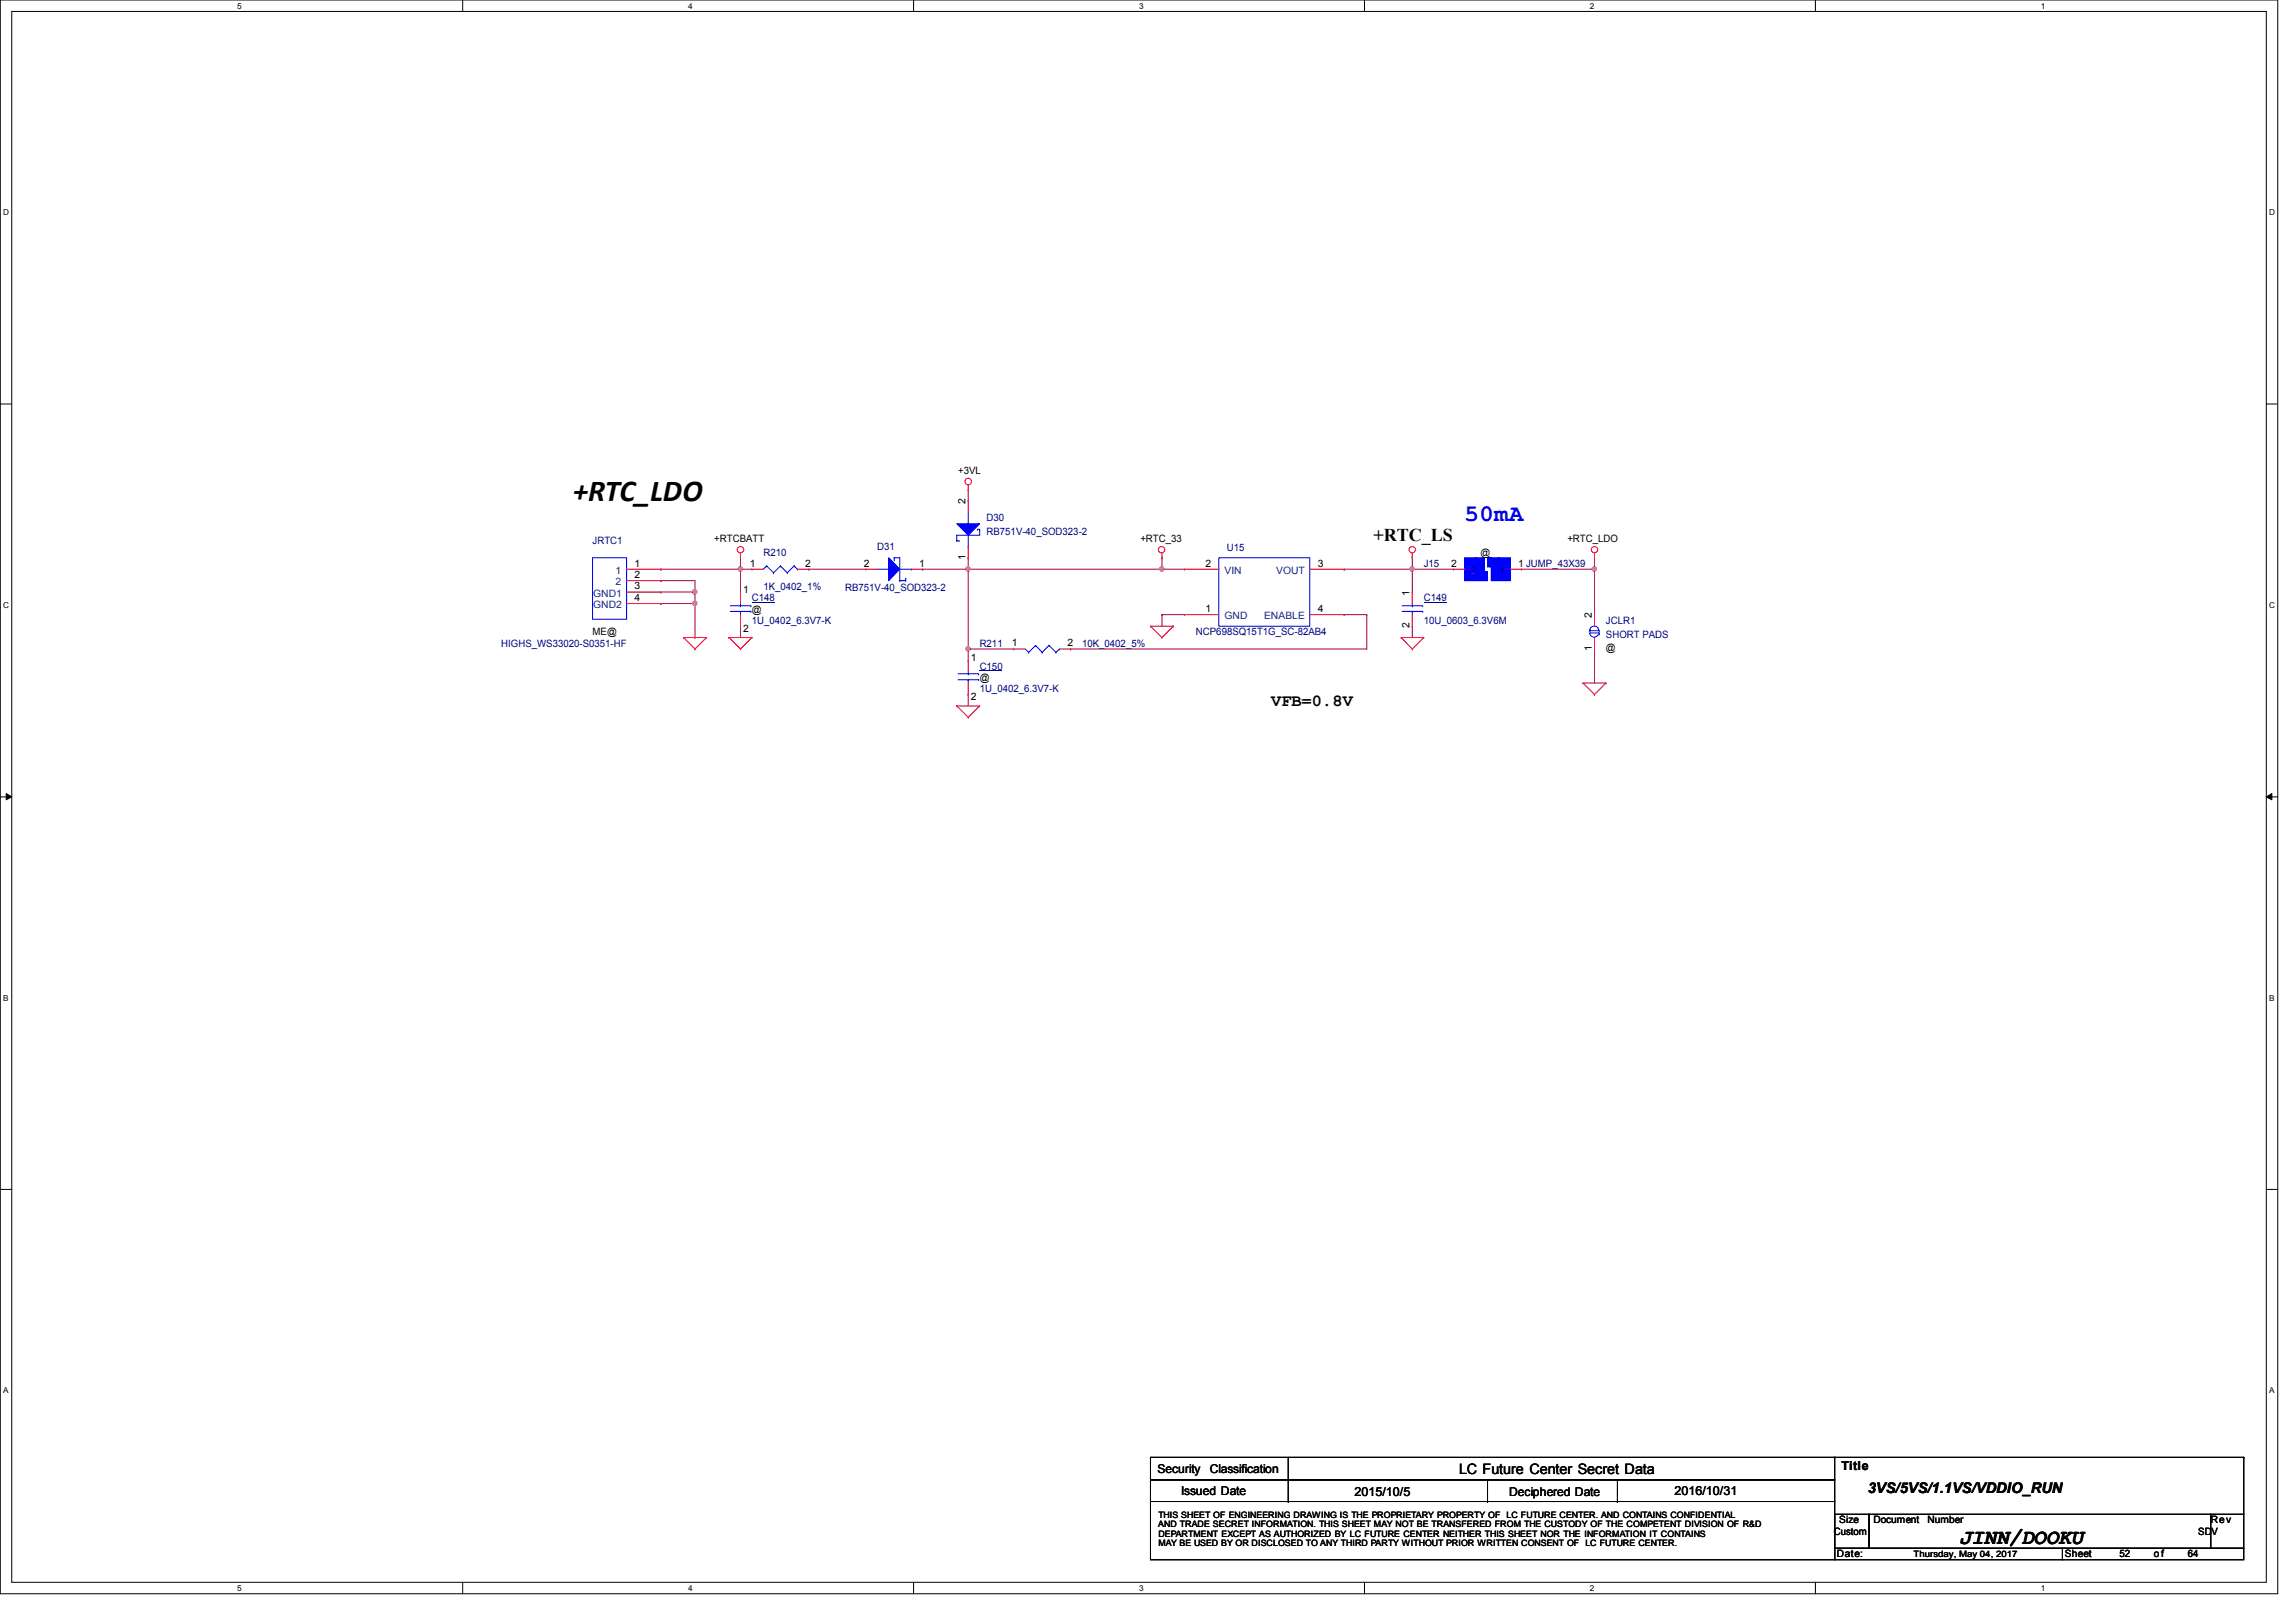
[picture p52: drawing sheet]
<svg xmlns="http://www.w3.org/2000/svg" width="297mm" height="210mm" viewBox="0 0 297 210" stroke-linecap="round" stroke-linejoin="round" font-family="sans-serif">
<defs><g id="words">
<text font-size="3.9" x="74.2" y="64.9">+RTC_LDO</text>
<text font-size="3.1" fill="#00f" x="189.5" y="67.4">50mA</text>
<text font-size="2.8" x="253.4" y="199.8">JINN/DOOKU</text>
<text font-size="2.3" x="177.7" y="70">+RTC_LS</text>
<text font-size="2.2" x="164.5" y="91.4">VFB=0.8V</text>
<g font-size="1.9">
<text x="188.8" y="190.7">LC Future Center Secret Data</text>
<text x="241.6" y="193.3">3VS/5VS/1.1VS/VDDIO_RUN</text>
</g>
<g font-size="1.6">
<text x="149.7" y="190.6">Security</text>
<text x="156.5" y="190.6">Classification</text>
<text x="238.2" y="190.2">Title</text>
<text x="152.8" y="193.4">Issued Date</text>
<text x="175.2" y="193.5">2015/10/5</text>
<text x="195.2" y="193.5">Deciphered Date</text>
<text x="216.6" y="193.4">2016/10/31</text>
</g>
<g font-size="1.3">
<text x="123.9" y="61.3">+3VL</text>
<text x="124.9" y="65.3" transform="rotate(-90 124.9 65.3)">2</text>
<text x="92.4" y="70.1">+RTCBATT</text>
<text x="147.5" y="70.1">+RTC_33</text>
<text x="191.6" y="71.9">@</text>
<text x="202.8" y="70.1">+RTC_LDO</text>
<text x="82.1" y="73.3">1</text>
<text x="82.1" y="74.8">2</text>
<text x="82.1" y="76.3">3</text>
<text x="82.1" y="77.8">4</text>
<text x="96.1" y="76.8">1</text>
<text x="97" y="73.3">1</text>
<text x="104.2" y="73.3">2</text>
<text x="111.8" y="73.3">2</text>
<text x="118.9" y="73.3">1</text>
<text x="124.9" y="72.5" transform="rotate(-90 124.9 72.5)">1</text>
<text x="156" y="73.3">2</text>
<text x="170.5" y="73.3">3</text>
<text x="182.4" y="77.1" transform="rotate(-90 182.4 77.1)">1</text>
<text x="187.7" y="73.3">2</text>
<text x="196.4" y="73.3">1 JUMP_43X39</text>
<text x="76.7" y="82.2">ME@</text>
<text x="96.1" y="81.7">2</text>
<text x="97.3" y="79.3">@</text>
<text x="130.9" y="83.7">1</text>
<text x="138.1" y="83.7">2</text>
<text x="156" y="79.2">1</text>
<text x="170.5" y="79.2">4</text>
<text x="182.4" y="81.3" transform="rotate(-90 182.4 81.3)">2</text>
<text x="205.9" y="80" transform="rotate(-90 205.9 80)">2</text>
<text x="125.6" y="85.6">1</text>
<text x="126.7" y="88.1">@</text>
<text x="205.9" y="84.3" transform="rotate(-90 205.9 84.3)">1</text>
<text x="207.8" y="84.3">@</text>
<text x="125.6" y="90.6">2</text>
<text x="238" y="197.1">Size</text>
<text x="242.4" y="197.1">Document</text>
<text x="249.4" y="197.1">Number</text>
<text x="286" y="197.1">Rev</text>
<text x="237.2" y="198.6">Custom</text>
<text x="237.7" y="201.5">Date:</text>
<text x="267.1" y="201.5">Sheet</text>
<text x="274.2" y="201.5">52</text>
<text x="278.6" y="201.5">o f</text>
<text x="283" y="201.5">64</text>
<text x="284.4" y="198.6">SDV</text>
</g>
<g font-size="1.3" fill="#000080">
<text x="76.7" y="70.4">JRTC1</text>
<text x="98.8" y="71.9">R210</text>
<text x="113.5" y="71.2">D31</text>
<text x="127.6" y="67.5">D30</text>
<text x="127.6" y="69.3">RB751V-40_SOD323-2</text>
<text x="158.7" y="71.3">U15</text>
<text x="97.3" y="77.8">C148</text>
<text x="98.8" y="76.3">1K_0402_1%</text>
<text x="109.3" y="76.5">RB751V-40_SOD323-2</text>
<text x="184.2" y="77.8">C149</text>
<text x="184.2" y="73.4">J15</text>
<text x="64.9" y="83.7">HIGHS_WS33020-S0351-HF</text>
<text x="97.3" y="80.7">1U_0402_6.3V7-K</text>
<text x="126.7" y="83.7">R211</text>
<text x="140" y="83.7">10K_0402_5%</text>
<text x="154.7" y="82.2">NCP698SQ15T1G_SC-82AB4</text>
<text x="184.2" y="80.7">10U_0603_6.3V6M</text>
<text x="207.8" y="80.7">JCLR1</text>
<text x="207.8" y="82.5">SHORT PADS</text>
<text x="126.7" y="86.7">C150</text>
<text x="126.7" y="89.6">1U_0402_6.3V7-K</text>
</g>
<g font-size="1.3" fill="#004080">
<text x="76.7" y="77.2">GND1</text>
<text x="79.6" y="74.3">1</text>
<text x="79.6" y="75.7">2</text>
<text x="158.4" y="74.3">VIN</text>
<text x="165.1" y="74.3">VOUT</text>
<text x="190.2" y="74.3">2</text>
<text x="194" y="74.3">1</text>
<text x="76.7" y="78.7">GND2</text>
<text x="158.4" y="80.1">GND</text>
<text x="163.5" y="80.1">ENABLE</text>
</g>
<g font-size="1.1">
<text x="30.7" y="1.1">5</text>
<text x="89" y="1.1">4</text>
<text x="147.4" y="1.1">3</text>
<text x="205.7" y="1.1">2</text>
<text x="264" y="1.1">1</text>
<text x=".4" y="27.9">D</text>
<text x="293.6" y="27.9">D</text>
<text x=".4" y="78.7">C</text>
<text x="293.6" y="78.7">C</text>
<text x=".4" y="129.5">B</text>
<text x="293.6" y="129.5">B</text>
<text x=".4" y="180.3">A</text>
<text x="293.6" y="180.3">A</text>
<text x="149.9" y="197.7">AND TRADE SECRET INFORMATION. THIS SHEET MAY NOT BE TRANSFERED FROM THE CUSTODY OF THE COMPETENT DIVISION OF R&amp;D</text>
<text x="149.9" y="196.5">THIS SHEET OF ENGINEERING DRAWING IS THE PROPRIETARY PROPERTY OF LC FUTURE CENTER. AND CONTAINS CONFIDENTIAL</text>
<text x="149.9" y="198.8">DEPARTMENT EXCEPT AS AUTHORIZED BY LC FUTURE CENTER NEITHER THIS SHEET NOR THE INFORMATION IT CONTAINS</text>
<text x="149.9" y="200">MAY BE USED BY OR DISCLOSED TO ANY THIRD PARTY WITHOUT PRIOR WRITTEN CONSENT OF LC FUTURE CENTER.</text>
<text x="247.6" y="201.5">Thursday, May 04, 2017</text>
<text x="30.7" y="205.9">5</text>
<text x="89" y="205.9">4</text>
<text x="147.4" y="205.9">3</text>
<text x="205.7" y="205.9">2</text>
<text x="264" y="205.9">1</text>
</g>
</g></defs>
<path d="M0 0h294.7v206.2h-294.7zM1.5 1.5h291.7v203.3h-291.7z" fill="none" stroke="#000" stroke-width=".13"/>
<g fill="#fff">
<path d="M30.7 .2h.6v1.2h-.6z"/>
<path d="M30.7 204.9h.6v1.2h-.6z"/>
</g>
<path d="M59.9 0v1.5M59.9 204.8v1.4" fill="none" stroke="#000" stroke-width=".13"/>
<g fill="#fff">
<path d="M89 .2h.6v1.2h-.6z"/>
<path d="M89 204.9h.6v1.2h-.6z"/>
</g>
<path d="M118.2 0v1.5M118.2 204.8v1.4" fill="none" stroke="#000" stroke-width=".13"/>
<g fill="#fff">
<path d="M147.4 .2h.6v1.2h-.6z"/>
<path d="M147.4 204.9h.6v1.2h-.6z"/>
</g>
<path d="M176.5 0v1.5M176.5 204.8v1.4" fill="none" stroke="#000" stroke-width=".13"/>
<g fill="#fff">
<path d="M205.7 .2h.6v1.2h-.6z"/>
<path d="M205.7 204.9h.6v1.2h-.6z"/>
</g>
<path d="M234.9 0v1.5M234.9 204.8v1.4" fill="none" stroke="#000" stroke-width=".13"/>
<g fill="#fff">
<path d="M264 .2h.6v1.2h-.6z"/>
<path d="M264 204.9h.6v1.2h-.6z"/>
<path d="M.4 26.9h.8v1.2h-.8z"/>
<path d="M293.6 26.9h.7v1.2h-.7z"/>
<path d="M.4 77.7h.8v1.2h-.8z"/>
<path d="M293.6 77.7h.7v1.2h-.7z"/>
</g>
<path d="M0 52.3h1.5M293.2 52.3h1.5" fill="none" stroke="#000" stroke-width=".13"/>
<g fill="#fff">
<path d="M.4 128.5h.7v1.2h-.7z"/>
<path d="M293.6 128.5h.7v1.2h-.7z"/>
</g>
<path d="M0 103.1h1.5M.8 102.7l.7 .4-.7 .4zM293.2 103.1l.7-.4v.8zM293.2 103.1h1.5" fill="none" stroke="#000" stroke-width=".13"/>
<path d="M.8 102.7l.7 .4-.7 .4zM293.2 103.1l.7-.4v.8z" fill="#000"/>
<g fill="#fff">
<path d="M.4 179.3h.7v1.2h-.7z"/>
<path d="M293.6 179.3h.7v1.2h-.7z"/>
</g>
<path d="M0 153.9h1.5M293.2 153.9h1.5" fill="none" stroke="#000" stroke-width=".13"/>
<g fill="none" stroke="#800040" stroke-width=".13">
<path d="M125.3 72.2h.1M125.3 73.7h.1M125.3 73.7h25M125.3 72.2v1.5M150.3 79.5h.1M150.3 79.5h2.9M182.7 73.7h.1M182.7 72.2h.1M182.7 72.2v4.4M196.8 73.7h9.5M206.3 73.7h.1M182.7 81h.1"/>
<path d="M182.7 81v1.5"/>
</g>
<circle cx="150.3" cy="73.6" r=".29" fill="#f0f"/>
<circle cx="150.3" cy="73.6" r=".29" fill="none" stroke="#f0f" stroke-width=".13"/>
<circle cx="125.2" cy="73.6" r=".29" fill="#f0f"/>
<circle cx="125.2" cy="73.6" r=".29" fill="none" stroke="#f0f" stroke-width=".13"/>
<g fill="none" stroke="#800040" stroke-width=".13">
<path d="M85.5 75.1h.1M85.5 75.1h4.4v1.5M89.9 76.6h.1M104.6 73.7h.1M104.6 73.7h7.4M119.4 73.7h.1M119.4 73.7h5.9M150.3 72.2h.1M150.3 79.5h.1M150.3 72.2v1.5M150.3 79.5v1.5M95.8 81h.1"/>
<path d="M95.8 81v1.5M125.3 89.9h.1M125.3 84h.1M125.3 84v1.5M125.3 89.9v1.5"/>
</g>
<circle cx="89.9" cy="76.6" r=".29" fill="#f0f"/>
<circle cx="89.9" cy="76.6" r=".29" fill="none" stroke="#f0f" stroke-width=".13"/>
<path d="M85.5 78.1h.1M85.5 73.7h.1M85.5 78.1h4.4M85.5 73.7h10.3" fill="none" stroke="#800040" stroke-width=".13"/>
<circle cx="95.8" cy="73.6" r=".29" fill="#f0f"/>
<circle cx="95.8" cy="73.6" r=".29" fill="none" stroke="#f0f" stroke-width=".13"/>
<path d="M125.3 73.7h.1M125.3 73.7v10.3" fill="none" stroke="#800040" stroke-width=".13"/>
<circle cx="125.2" cy="84" r=".29" fill="#f0f"/>
<circle cx="125.2" cy="84" r=".29" fill="none" stroke="#f0f" stroke-width=".13"/>
<path d="M95.8 72.2h.1M95.8 73.7h.1M95.8 72.2v4.4M173.9 73.7h.1M173.9 73.7h14.1M182.7 73.7h.1M125.3 84h.1M125.3 84h5.8" fill="none" stroke="#800040" stroke-width=".13"/>
<circle cx="182.7" cy="73.6" r=".29" fill="#f0f"/>
<circle cx="182.7" cy="73.6" r=".29" fill="none" stroke="#f0f" stroke-width=".13"/>
<g fill="none" stroke="#800040" stroke-width=".13">
<path d="M85.5 76.6h.1M85.5 76.6h4.4M89.9 78.1v4.4M95.8 73.7h.1M95.8 73.7h1.5M125.3 63.4h.1M125.3 63.4v1.4M150.3 73.7h.1M150.3 73.7h2.9M173.9 79.5h.1M173.9 79.5h2.9M176.8 79.5h.1"/>
<path d="M176.8 79.5v4.5h-38.3M206.3 72.2h.1M206.3 72.2v1.5M89.9 82.5h.1M138.5 84h.1"/>
</g>
<circle cx="89.9" cy="78.1" r=".29" fill="#f0f"/>
<circle cx="89.9" cy="78.1" r=".29" fill="none" stroke="#f0f" stroke-width=".13"/>
<path d="M89.9 78.1h.1M89.9 76.6v1.5M206.3 73.7h.1M206.3 73.7v5.8" fill="none" stroke="#800040" stroke-width=".13"/>
<circle cx="206.3" cy="73.6" r=".29" fill="#f0f"/>
<circle cx="206.3" cy="73.6" r=".29" fill="none" stroke="#f0f" stroke-width=".13"/>
<path d="M206.3 84h.1M206.3 84v4.4" fill="none" stroke="#800040" stroke-width=".13"/>
<g fill="none" stroke="#f00" stroke-width=".13">
<path d="M95.8 72.2h.1M95.8 71.6v.6M97.3 73.7h.1M97.3 73.7h1.5M103.2 73.7h1.4M104.6 73.7h.1M125.3 63.4h.1M125.3 62.8v.6M150.3 72.2h.1M150.3 71.6v.6M182.7 72.2h.1M182.7 71.6v.6"/>
<path d="M206.3 72.2h.1M206.3 71.6v.6M88.4 82.5h.1M88.4 82.5h3M88.4 82.5l1.5 1.5M89.9 84h.1M91.4 82.5h.1M91.4 82.5l-1.5 1.5M94.3 82.5h.1M94.3 82.5h3M94.3 82.5l1.5 1.5M95.8 84h.1"/>
<path d="M97.3 82.5h.1M97.3 82.5l-1.5 1.5M123.8 91.4h.1M123.8 91.4h2.9M123.8 91.4l1.5 1.4M125.3 92.8h.1M126.7 91.4h.1M126.7 91.4l-1.4 1.4M148.8 81h.1M148.8 81h3M148.8 81l1.5 1.5M150.3 82.5h.1"/>
<path d="M151.8 81h.1M151.8 81l-1.5 1.5M181.3 82.5h.1M181.3 82.5h2.9M181.3 82.5l1.4 1.5M182.7 84h.1M184.2 82.5h.1M184.2 82.5l-1.5 1.5M204.8 88.4h.1M204.8 88.4h3M204.8 88.4l1.5 1.5M206.3 89.9h.1"/>
<path d="M207.8 88.4h.1M207.8 88.4l-1.5 1.5"/>
<circle cx="95.8" cy="71.1" r=".42"/>
<circle cx="125.3" cy="62.3" r=".43"/>
<circle cx="150.3" cy="71.1" r=".42"/>
<circle cx="182.7" cy="71.1" r=".42"/>
<circle cx="206.3" cy="71.1" r=".42"/>
</g>
<g fill="none" stroke="#000" stroke-width=".13">
<path d="M148.8 188.6h88.6v2.9h-88.6zM148.8 191.5h88.6v2.8h-88.6zM148.8 194.3h88.6v7.5h-88.6zM166.7 191.5h.1M166.7 194.3h.1M166.7 188.6v5.7M192.4 194.3h.1M192.4 191.5v2.8M209.3 194.3h.1M209.3 191.5v2.8M237.2 188.6h53.1M237.4 196h4.4v4.4h-4.4z"/>
<path d="M241.8 196h44.2v4.4h-44.2zM286 196h4.3v4.4h-4.3zM290.3 188.6h.1M290.3 188.6v7.4M237.4 200.4h29.4v1.4h-29.4zM266.8 200.4h23.5v1.4h-23.5z"/>
</g>
<path d="M99.2 73.2h.1M99.2 73.2l-.4 .5M99.2 73.2l.9 .9M100.1 74.1h.1M101 73.2h.1M101 73.2l-.9 .9M101 73.2l.9 .9M101.9 74.1h.1M102.7 73.2h.1M102.7 73.2l-.8 .9M102.7 73.2l.5 .5M103.2 73.7h.1" fill="none" stroke="#00f" stroke-width=".13"/>
<path d="M123.8 67.8h2.9l-1.4 1.5z" fill="#00f"/>
<g fill="none" stroke="#00f" stroke-width=".13">
<path d="M76.7 72.2h4.4v7.9h-4.4zM123.8 67.8h2.9l-1.4 1.5zM123.8 69.3h.1M123.8 70h.1M123.8 69.3v.7M123.8 70h.3M124.1 70h.1M125.3 67.8h.1M125.3 70.7h.1M125.3 66.3v1.5M125.3 69.3v1.4M126.4 68.5h.1"/>
<path d="M126.4 68.5h.3M126.7 68.5h.1M126.7 68.5v.8h-2.9M181.4 79.1h2.7M181.4 78.4h2.7M182.7 78.4h.1M182.7 79.1h.1M182.7 78.1v.3M182.7 79.1v.4M184.1 79.1h.1M184.1 78.4h.1M123.9 88h2.7"/>
<path d="M123.9 87.2h2.7M125.3 87.2h.1M125.3 88h.1M125.3 86.9v.3M125.3 88v.4M126.6 88h.1M126.6 87.2h.1"/>
</g>
<g fill="none" stroke="#f00" stroke-width=".13">
<path d="M81.1 73.7h4.4M81.1 75.1h4.4M81.1 76.6h4.4M81.1 78.1h4.4M85.5 73.7h.1M85.5 75.1h.1M85.5 76.6h.1M85.5 78.1h.1M125.3 72.2h.1M125.3 64.8h.1M125.3 64.8v1.5M125.3 70.7v1.5"/>
<path d="M182.7 76.6h.1M182.7 76.6v1.5M182.7 79.5v1.5M125.3 85.5h.1M125.3 89.9h.1M125.3 85.5v1.4M125.3 88.4v1.5M182.7 81h.1"/>
</g>
<path d="M184.2 78h2.9M126.7 86.8h3" fill="none" stroke="#000080" stroke-width=".13"/>
<path d="M115 72.2l1.4 1.5-1.4 1.4z" fill="#00f"/>
<g fill="none" stroke="#00f" stroke-width=".13">
<path d="M94.5 79.1h2.7M94.5 78.4h2.7M95.8 78.4h.1M95.8 79.1h.1M95.8 78.1v.3M95.8 79.1v.4M97.2 79.1h.1M97.2 78.4h.1M113.5 73.7h1.5M115 72.2l1.4 1.5-1.4 1.4zM115 73.7h.1M115.7 72.2h.1"/>
<path d="M115.7 72.5h.1M115.7 72.2h.7v2.9M115.7 72.2v.3M116.4 75.1h.1M116.4 73.7h1.5M116.4 75.1h.8M117.2 75.1h.1M117.2 74.8h.1M117.2 74.8v.3M117.9 73.7h.1M157.7 72.2h11.8v8.8h-11.8zM132.6 84l.5 .4"/>
<path d="M133.1 84.4h.1M134 83.5h.1M134 83.5l-.9 .9M134 83.5l.8 .9M134.8 84.4h.1M135.7 83.5h.1M135.7 83.5l-.9 .9M135.7 83.5l.9 .9M136.6 84.4h.1M137.1 84h.1M137.1 84l-.5 .4M205.7 81.9h.1"/>
<path d="M205.7 81.5h.1M205.7 81.6h.1M205.7 81.5a.56 .56 0 0 1 .5-.5 .56 .56 0 0 1 .6 .5M205.7 81.9h1.2M205.7 81.5v.1M205.7 81.9v.2M205.7 81.6h1.2M206.8 82.1a.57 .57 0 0 1-.5 .4 .57 .57 0 0 1-.6-.3M206.9 81.9h.1M206.9 82.1h.1M206.9 81.6h.1M206.9 81.5v.1"/>
<path d="M206.9 81.9v.2"/>
</g>
<g fill="none" stroke="#f00" stroke-width=".13">
<path d="M95.8 76.6h.1M95.8 76.6v1.5M95.8 79.5v1.5M112 73.7h.1M112 73.7h1.5M117.9 73.7h1.5M119.4 73.7h.1M153.2 73.7h.1M153.2 79.5h.1M153.2 73.7h4.5M153.2 79.5h4.5M169.5 73.7h4.4"/>
<path d="M169.5 79.5h4.4M173.9 73.7h.1M173.9 79.5h.1M206.3 79.5h.1M206.3 79.5v1.5M95.8 81h.1M131.1 84h.1M131.1 84h1.5M137.1 84h1.4M138.5 84h.1M206.3 84h.1M206.3 82.5v1.5"/>
</g>
<path d="M97.3 78h2.9" fill="none" stroke="#000080" stroke-width=".13"/>
<path d="M193.9 72.2h1.5v2.9h-1.5z" fill-rule="evenodd" fill="#00f"/>
<path d="M193.9 72.2h1.5v2.9h-1.5z" fill="none" stroke="#00f" stroke-width=".13"/>
<path d="M192.9 72.2h1v2.9h-1z" fill-rule="evenodd" fill="#00f"/>
<path d="M192.9 72.2h1v2.9h-1z" fill="none" stroke="#00f" stroke-width=".13"/>
<path d="M192.4 72.2h.5v1.2h-.5z" fill-rule="evenodd" fill="#00f"/>
<path d="M192.4 72.2h.5v1.2h-.5z" fill="none" stroke="#00f" stroke-width=".13"/>
<path d="M192 74h.4v1.1h-.4z" fill-rule="evenodd" fill="#00f"/>
<path d="M192 74h.4v1.1h-.4z" fill="none" stroke="#00f" stroke-width=".13"/>
<path d="M191 72.2h1v2.9h-1z" fill-rule="evenodd" fill="#00f"/>
<path d="M191 72.2h1v2.9h-1z" fill="none" stroke="#00f" stroke-width=".13"/>
<path d="M189.5 72.2h1.5v2.9h-1.5z" fill-rule="evenodd" fill="#00f"/>
<path d="M189.5 72.2h1.5v2.9h-1.5z" fill="none" stroke="#00f" stroke-width=".13"/>
<path d="M188 73.7h.1M188 73.7h1.5M195.4 73.7h1.4M196.8 73.7h.1" fill="none" stroke="#f00" stroke-width=".13"/>
<circle cx="150.3" cy="73.6" r=".29" fill="#f0f"/>
<circle cx="150.3" cy="73.6" r=".29" fill="none" stroke="#f0f" stroke-width=".13"/>
<circle cx="125.2" cy="73.6" r=".29" fill="#f0f"/>
<circle cx="125.2" cy="73.6" r=".29" fill="none" stroke="#f0f" stroke-width=".13"/>
<circle cx="89.9" cy="76.6" r=".29" fill="#f0f"/>
<circle cx="89.9" cy="76.6" r=".29" fill="none" stroke="#f0f" stroke-width=".13"/>
<circle cx="95.8" cy="73.6" r=".29" fill="#f0f"/>
<circle cx="95.8" cy="73.6" r=".29" fill="none" stroke="#f0f" stroke-width=".13"/>
<circle cx="125.2" cy="84" r=".29" fill="#f0f"/>
<circle cx="125.2" cy="84" r=".29" fill="none" stroke="#f0f" stroke-width=".13"/>
<circle cx="182.7" cy="73.6" r=".29" fill="#f0f"/>
<circle cx="182.7" cy="73.6" r=".29" fill="none" stroke="#f0f" stroke-width=".13"/>
<circle cx="89.9" cy="78.1" r=".29" fill="#f0f"/>
<circle cx="89.9" cy="78.1" r=".29" fill="none" stroke="#f0f" stroke-width=".13"/>
<circle cx="206.3" cy="73.6" r=".29" fill="#f0f"/>
<circle cx="206.3" cy="73.6" r=".29" fill="none" stroke="#f0f" stroke-width=".13"/>
<use href="#words"/>
</svg>
